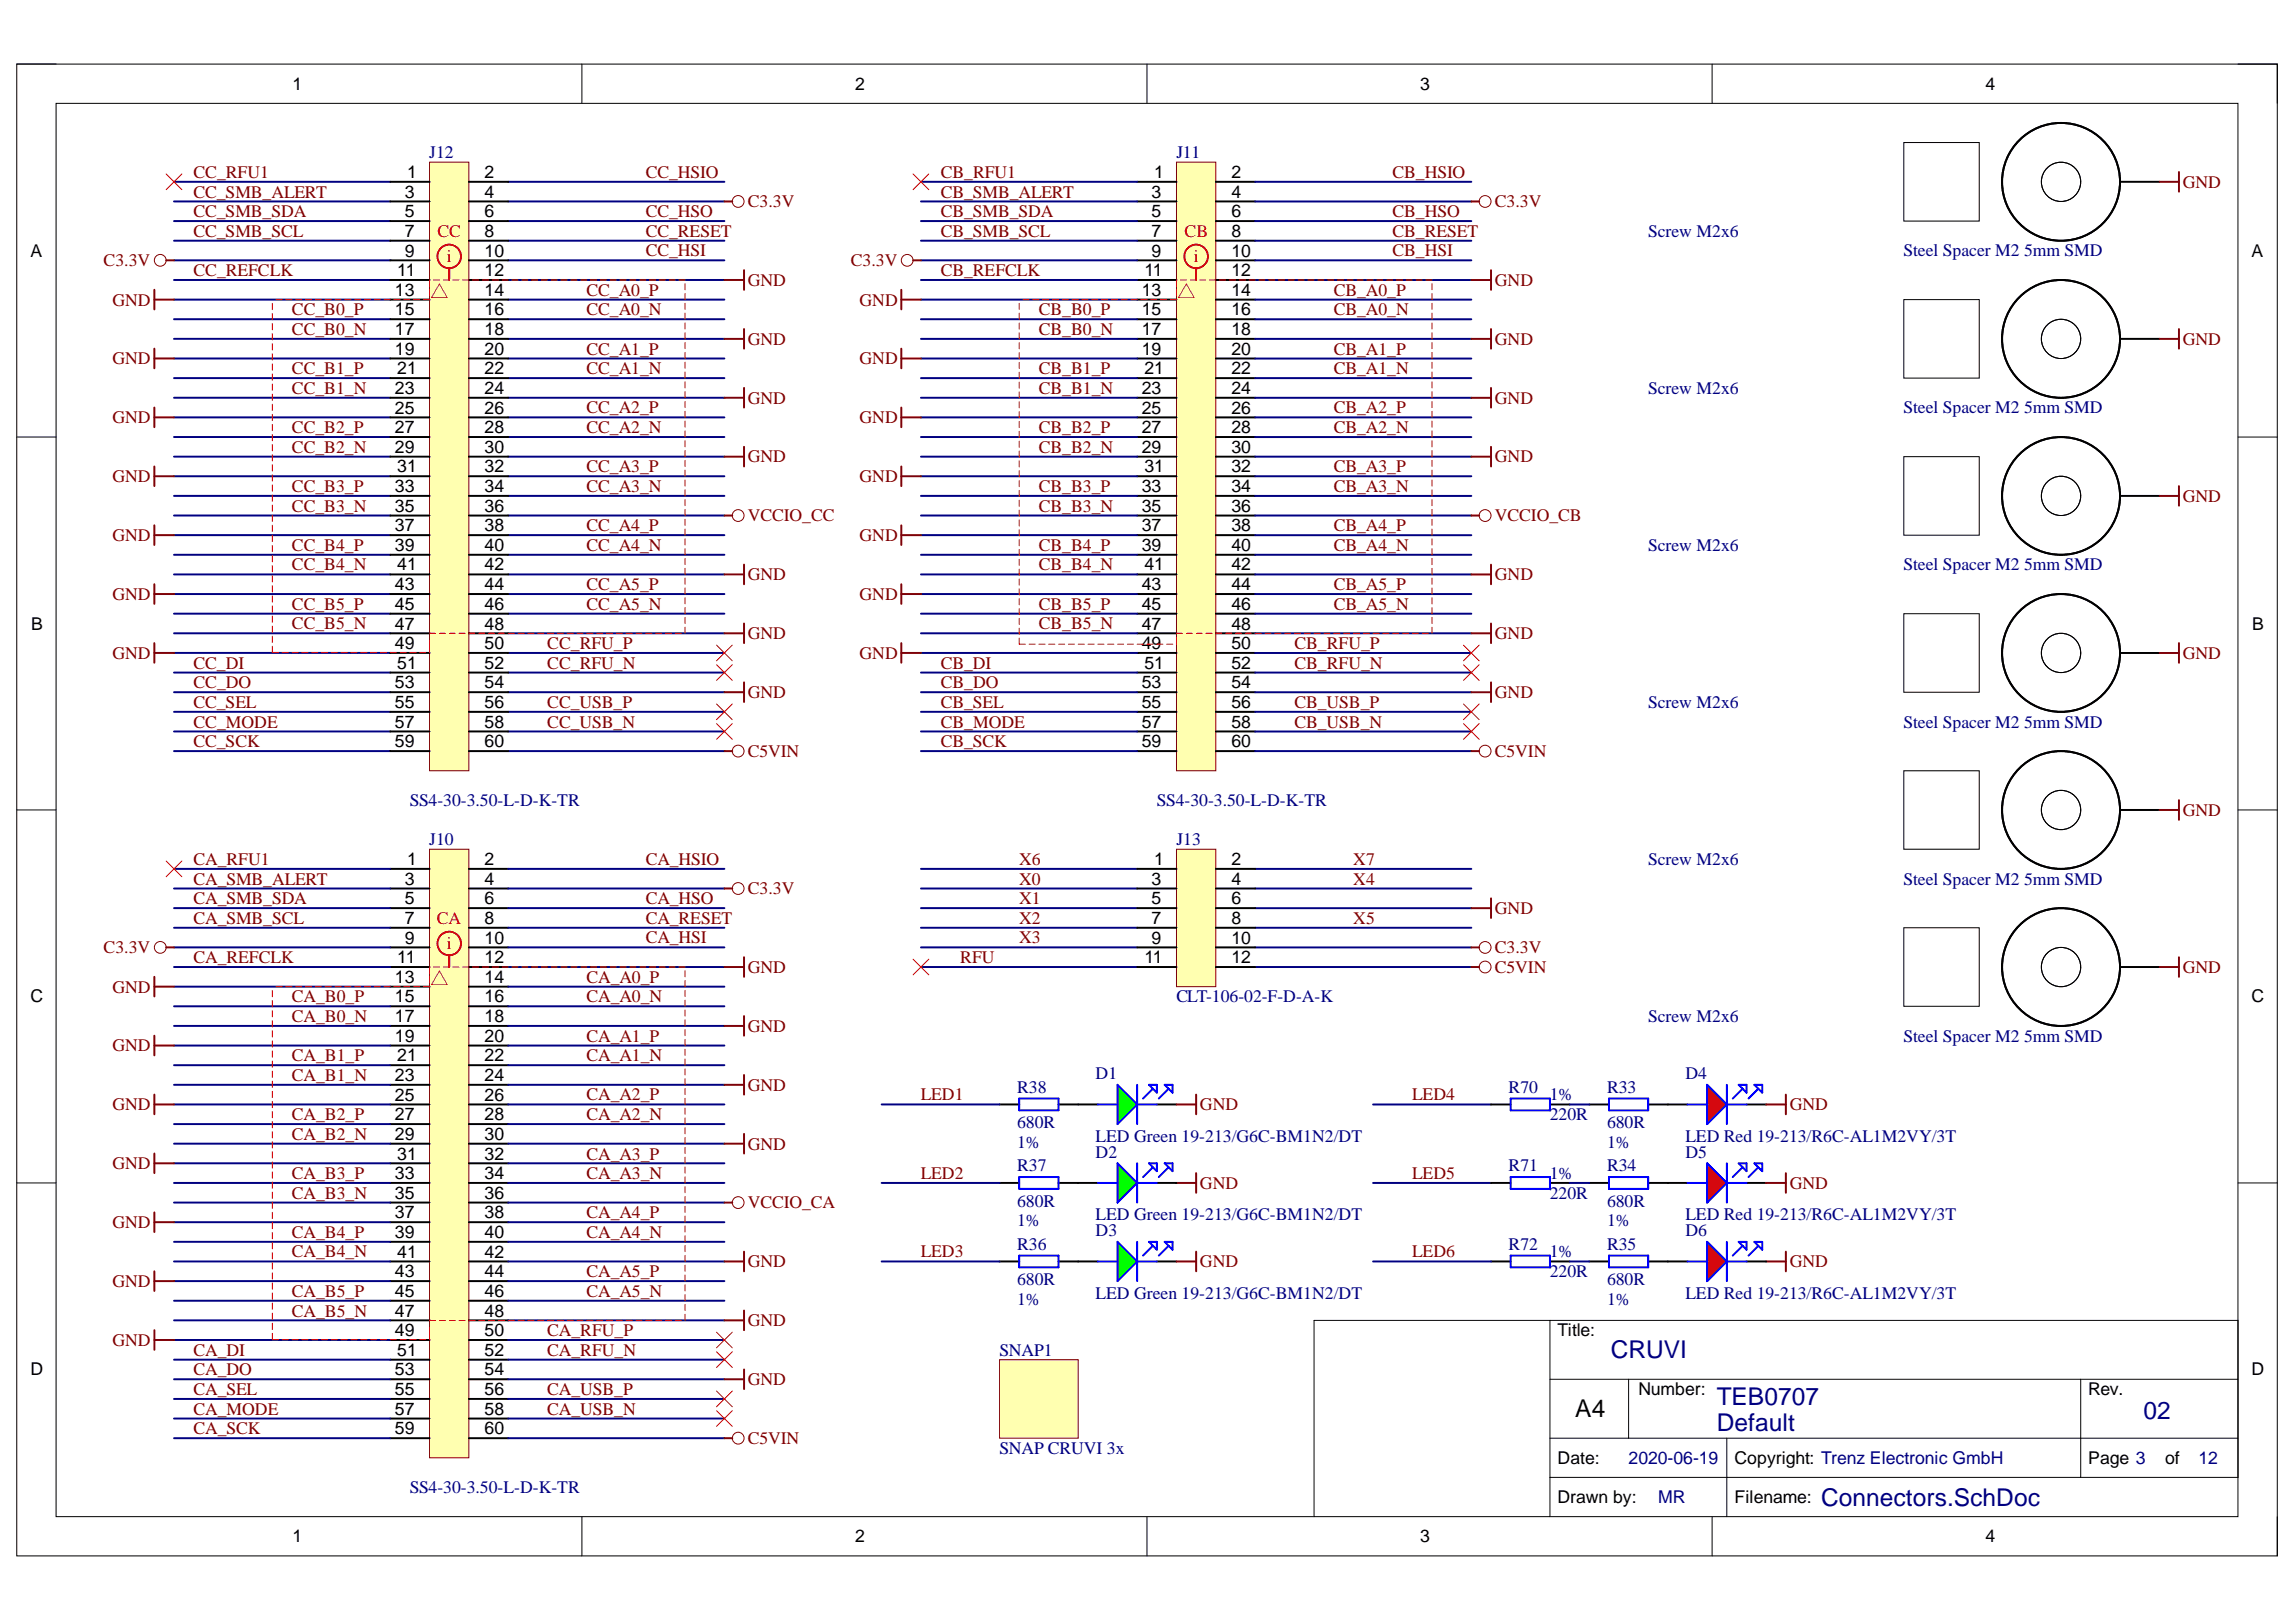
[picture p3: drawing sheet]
<svg xmlns="http://www.w3.org/2000/svg" width="297mm" height="210mm" viewBox="0 0 297 210" stroke-linecap="round" stroke-linejoin="round" font-family="sans-serif">
<defs><g id="words">
<g font-size="3.2" fill="#000080">
<text x="208.4" y="175.8">CRUVI</text>
<text x="222.1" y="185.2">Default</text>
<text x="222.1" y="181.9">TEB0707</text>
<text x="277.3" y="183.6">02</text>
<text x="235.6" y="194.8">Connectors.SchDoc</text>
</g>
<text font-size="3.2" x="203.8" y="183.4">A4</text>
<g font-size="2.3">
<text x="37.9" y="11.6">1</text>
<text x="110.7" y="11.6">2</text>
<text x="183.8" y="11.6">3</text>
<text x="256.9" y="11.6">4</text>
<text x="52.7" y="23">1</text>
<text x="62.7" y="23">2</text>
<text x="149.3" y="23">1</text>
<text x="159.3" y="23">2</text>
<text x="52.4" y="25.6">3</text>
<text x="52.4" y="28.1">5</text>
<text x="62.7" y="25.6">4</text>
<text x="62.7" y="28.1">6</text>
<text x="149" y="25.6">3</text>
<text x="149" y="28.1">5</text>
<text x="159.3" y="25.6">4</text>
<text x="159.3" y="28.1">6</text>
<text x="3.9" y="33.2">A</text>
<text x="51.4" y="35.8">11</text>
<text x="52.4" y="30.6">7</text>
<text x="52.4" y="33.2">9</text>
<text x="62.7" y="30.6">8</text>
<text x="62.7" y="33.2">10</text>
<text x="62.7" y="35.8">12</text>
<text x="148" y="35.8">11</text>
<text x="149" y="30.6">7</text>
<text x="149" y="33.2">9</text>
<text x="159.3" y="30.6">8</text>
<text x="159.3" y="33.2">10</text>
<text x="159.3" y="35.8">12</text>
<text x="291.3" y="33.2">A</text>
<text x="51.1" y="38.3">13</text>
<text x="51.1" y="40.8">15</text>
<text x="62.7" y="38.3">14</text>
<text x="62.7" y="40.8">16</text>
<text x="147.7" y="38.3">13</text>
<text x="147.7" y="40.8">15</text>
<text x="159.3" y="38.3">14</text>
<text x="159.3" y="40.8">16</text>
<text x="51.1" y="43.4">17</text>
<text x="51.1" y="45.9">19</text>
<text x="62.7" y="43.4">18</text>
<text x="62.7" y="45.9">20</text>
<text x="147.7" y="43.4">17</text>
<text x="147.7" y="45.9">19</text>
<text x="159.3" y="43.4">18</text>
<text x="159.3" y="45.9">20</text>
<text x="51.1" y="51">23</text>
<text x="51.1" y="53.5">25</text>
<text x="51.4" y="48.4">21</text>
<text x="62.7" y="48.4">22</text>
<text x="62.7" y="51">24</text>
<text x="62.7" y="53.5">26</text>
<text x="147.7" y="51">23</text>
<text x="147.7" y="53.5">25</text>
<text x="148" y="48.4">21</text>
<text x="159.3" y="48.4">22</text>
<text x="159.3" y="51">24</text>
<text x="159.3" y="53.5">26</text>
<text x="51.1" y="56.1">27</text>
<text x="51.1" y="58.6">29</text>
<text x="62.7" y="56.1">28</text>
<text x="62.7" y="58.6">30</text>
<text x="147.7" y="56.1">27</text>
<text x="147.7" y="58.6">29</text>
<text x="159.3" y="56.1">28</text>
<text x="159.3" y="58.6">30</text>
<text x="51.1" y="63.7">33</text>
<text x="51.4" y="61.1">31</text>
<text x="62.7" y="61.1">32</text>
<text x="62.7" y="63.7">34</text>
<text x="147.7" y="63.7">33</text>
<text x="148" y="61.1">31</text>
<text x="159.3" y="61.1">32</text>
<text x="159.3" y="63.7">34</text>
<text x="51.1" y="66.2">35</text>
<text x="51.1" y="68.8">37</text>
<text x="51.1" y="71.3">39</text>
<text x="62.7" y="66.2">36</text>
<text x="62.7" y="68.8">38</text>
<text x="62.7" y="71.3">40</text>
<text x="147.7" y="66.2">35</text>
<text x="147.7" y="68.8">37</text>
<text x="147.7" y="71.3">39</text>
<text x="159.3" y="66.2">36</text>
<text x="159.3" y="68.8">38</text>
<text x="159.3" y="71.3">40</text>
<text x="51.1" y="76.4">43</text>
<text x="51.4" y="73.8">41</text>
<text x="62.7" y="73.8">42</text>
<text x="62.7" y="76.4">44</text>
<text x="147.7" y="76.4">43</text>
<text x="148" y="73.8">41</text>
<text x="159.3" y="73.8">42</text>
<text x="159.3" y="76.4">44</text>
<text x="4" y="81.5">B</text>
<text x="51.1" y="78.9">45</text>
<text x="51.1" y="81.5">47</text>
<text x="62.7" y="78.9">46</text>
<text x="62.7" y="81.5">48</text>
<text x="147.7" y="78.9">45</text>
<text x="147.7" y="81.5">47</text>
<text x="159.3" y="78.9">46</text>
<text x="159.3" y="81.5">48</text>
<text x="291.4" y="81.5">B</text>
<text x="51.1" y="84">49</text>
<text x="51.1" y="89.1">53</text>
<text x="51.4" y="86.5">51</text>
<text x="62.7" y="84">50</text>
<text x="62.7" y="86.5">52</text>
<text x="62.7" y="89.1">54</text>
<text x="147.7" y="84">49</text>
<text x="147.7" y="89.1">53</text>
<text x="148" y="86.5">51</text>
<text x="159.3" y="84">50</text>
<text x="159.3" y="86.5">52</text>
<text x="159.3" y="89.1">54</text>
<text x="51.1" y="91.6">55</text>
<text x="51.1" y="94.1">57</text>
<text x="62.7" y="91.6">56</text>
<text x="62.7" y="94.1">58</text>
<text x="147.7" y="91.6">55</text>
<text x="147.7" y="94.1">57</text>
<text x="159.3" y="91.6">56</text>
<text x="159.3" y="94.1">58</text>
<text x="51.1" y="96.7">59</text>
<text x="62.7" y="96.7">60</text>
<text x="147.7" y="96.7">59</text>
<text x="159.3" y="96.7">60</text>
<text x="52.7" y="111.9">1</text>
<text x="62.7" y="111.9">2</text>
<text x="149.3" y="111.9">1</text>
<text x="159.3" y="111.9">2</text>
<text x="52.4" y="114.5">3</text>
<text x="52.4" y="117">5</text>
<text x="52.4" y="119.6">7</text>
<text x="62.7" y="114.5">4</text>
<text x="62.7" y="117">6</text>
<text x="62.7" y="119.6">8</text>
<text x="149" y="114.5">3</text>
<text x="149" y="117">5</text>
<text x="149" y="119.6">7</text>
<text x="159.3" y="114.5">4</text>
<text x="159.3" y="117">6</text>
<text x="159.3" y="119.6">8</text>
<text x="51.4" y="124.7">11</text>
<text x="52.4" y="122.1">9</text>
<text x="62.7" y="122.1">10</text>
<text x="62.7" y="124.7">12</text>
<text x="148" y="124.7">11</text>
<text x="149" y="122.1">9</text>
<text x="159.3" y="122.1">10</text>
<text x="159.3" y="124.7">12</text>
<text x="3.9" y="129.7">C</text>
<text x="51.1" y="127.2">13</text>
<text x="51.1" y="129.7">15</text>
<text x="62.7" y="127.2">14</text>
<text x="62.7" y="129.7">16</text>
<text x="291.3" y="129.7">C</text>
<text x="51.1" y="132.3">17</text>
<text x="51.1" y="134.8">19</text>
<text x="51.4" y="137.3">21</text>
<text x="62.7" y="132.3">18</text>
<text x="62.7" y="134.8">20</text>
<text x="62.7" y="137.3">22</text>
<text x="51.1" y="139.9">23</text>
<text x="51.1" y="142.4">25</text>
<text x="62.7" y="139.9">24</text>
<text x="62.7" y="142.4">26</text>
<text x="51.1" y="145">27</text>
<text x="51.1" y="147.5">29</text>
<text x="62.7" y="145">28</text>
<text x="62.7" y="147.5">30</text>
<text x="51.1" y="152.6">33</text>
<text x="51.1" y="155.1">35</text>
<text x="51.4" y="150.1">31</text>
<text x="62.7" y="150.1">32</text>
<text x="62.7" y="152.6">34</text>
<text x="62.7" y="155.1">36</text>
<text x="51.1" y="157.7">37</text>
<text x="51.1" y="160.2">39</text>
<text x="62.7" y="157.7">38</text>
<text x="62.7" y="160.2">40</text>
<text x="51.1" y="165.3">43</text>
<text x="51.1" y="167.8">45</text>
<text x="51.4" y="162.8">41</text>
<text x="62.7" y="162.8">42</text>
<text x="62.7" y="165.3">44</text>
<text x="62.7" y="167.8">46</text>
<text x="51.1" y="170.4">47</text>
<text x="51.1" y="172.9">49</text>
<text x="62.7" y="170.4">48</text>
<text x="62.7" y="172.9">50</text>
<text x="201.5" y="172.9">Title:</text>
<text x="3.9" y="178">D</text>
<text x="51.1" y="178">53</text>
<text x="51.4" y="175.4">51</text>
<text x="62.7" y="175.4">52</text>
<text x="62.7" y="178">54</text>
<text x="291.3" y="178">D</text>
<text x="51.1" y="180.5">55</text>
<text x="51.1" y="183.1">57</text>
<text x="51.1" y="185.6">59</text>
<text x="62.7" y="180.5">56</text>
<text x="62.7" y="183.1">58</text>
<text x="62.7" y="185.6">60</text>
<text x="212" y="180.5">Number:</text>
<text x="270.2" y="180.5">Rev.</text>
<text x="201.5" y="189.4">Date:</text>
<text x="224.4" y="189.4">Copyright: Trenz Electronic GmbH</text>
<text x="270.2" y="189.4">Page 3</text>
<text x="280.1" y="189.4">of</text>
<text x="201.5" y="194.5">Drawn by:</text>
<text x="224.4" y="194.5">Filename:</text>
<text x="37.9" y="199.6">1</text>
<text x="110.7" y="199.6">2</text>
<text x="183.8" y="199.6">3</text>
<text x="256.9" y="199.6">4</text>
</g>
<g font-size="2.3" fill="#800000">
<text x="25" y="23">CC_RFU1</text>
<text x="83.5" y="23">CC_HSIO</text>
<text x="121.7" y="23">CB_RFU1</text>
<text x="180.2" y="23">CB_HSIO</text>
<text x="25" y="28.1">CC_SMB_SDA</text>
<text x="25" y="25.6">CC_SMB_ALERT</text>
<text x="83.5" y="28.1">CC_HSO</text>
<text x="96.7" y="26.8">C3.3V</text>
<text x="121.7" y="28.1">CB_SMB_SDA</text>
<text x="121.7" y="25.6">CB_SMB_ALERT</text>
<text x="180.2" y="28.1">CB_HSO</text>
<text x="193.4" y="26.8">C3.3V</text>
<text x="282.4" y="24.3">GND</text>
<text x="13.4" y="34.4">C3.3V</text>
<text x="25" y="30.6">CC_SMB_SCL</text>
<text x="25" y="35.7">CC_REFCLK</text>
<text x="83.5" y="33.2">CC_HSI</text>
<text x="83.5" y="30.6">CC_RESET</text>
<text x="110.1" y="34.4">C3.3V</text>
<text x="121.7" y="30.6">CB_SMB_SCL</text>
<text x="121.7" y="35.7">CB_REFCLK</text>
<text x="180.2" y="33.2">CB_HSI</text>
<text x="180.2" y="30.6">CB_RESET</text>
<text x="14.6" y="39.6">GND</text>
<text x="37.8" y="40.8">CC_B0_P</text>
<text x="75.9" y="38.2">CC_A0_P</text>
<text x="75.9" y="40.8">CC_A0_N</text>
<text x="96.7" y="37">GND</text>
<text x="111.2" y="39.6">GND</text>
<text x="134.4" y="40.8">CB_B0_P</text>
<text x="172.5" y="38.2">CB_A0_P</text>
<text x="172.5" y="40.8">CB_A0_N</text>
<text x="193.4" y="37">GND</text>
<text x="14.6" y="47.2">GND</text>
<text x="37.8" y="43.4">CC_B0_N</text>
<text x="75.9" y="45.9">CC_A1_P</text>
<text x="96.7" y="44.6">GND</text>
<text x="111.2" y="47.2">GND</text>
<text x="134.4" y="43.4">CB_B0_N</text>
<text x="172.5" y="45.9">CB_A1_P</text>
<text x="193.4" y="44.6">GND</text>
<text x="282.4" y="44.6">GND</text>
<text x="37.8" y="48.4">CC_B1_P</text>
<text x="37.8" y="51">CC_B1_N</text>
<text x="75.9" y="48.4">CC_A1_N</text>
<text x="75.9" y="53.5">CC_A2_P</text>
<text x="96.7" y="52.2">GND</text>
<text x="134.4" y="48.4">CB_B1_P</text>
<text x="134.4" y="51">CB_B1_N</text>
<text x="172.5" y="48.4">CB_A1_N</text>
<text x="172.5" y="53.5">CB_A2_P</text>
<text x="193.4" y="52.2">GND</text>
<text x="14.6" y="54.8">GND</text>
<text x="37.8" y="56">CC_B2_P</text>
<text x="37.8" y="58.6">CC_B2_N</text>
<text x="75.9" y="56">CC_A2_N</text>
<text x="96.7" y="59.8">GND</text>
<text x="111.2" y="54.8">GND</text>
<text x="134.4" y="56">CB_B2_P</text>
<text x="134.4" y="58.6">CB_B2_N</text>
<text x="172.5" y="56">CB_A2_N</text>
<text x="193.4" y="59.8">GND</text>
<text x="14.6" y="62.4">GND</text>
<text x="37.8" y="63.7">CC_B3_P</text>
<text x="75.9" y="61.1">CC_A3_P</text>
<text x="75.9" y="63.7">CC_A3_N</text>
<text x="111.2" y="62.4">GND</text>
<text x="134.4" y="63.7">CB_B3_P</text>
<text x="172.5" y="61.1">CB_A3_P</text>
<text x="172.5" y="63.7">CB_A3_N</text>
<text x="282.4" y="64.9">GND</text>
<text x="14.6" y="70">GND</text>
<text x="37.8" y="66.2">CC_B3_N</text>
<text x="37.8" y="71.3">CC_B4_P</text>
<text x="75.9" y="68.8">CC_A4_P</text>
<text x="75.9" y="71.3">CC_A4_N</text>
<text x="96.7" y="67.5">VCCIO_CC</text>
<text x="111.2" y="70">GND</text>
<text x="134.4" y="66.2">CB_B3_N</text>
<text x="134.4" y="71.3">CB_B4_P</text>
<text x="172.5" y="68.8">CB_A4_P</text>
<text x="172.5" y="71.3">CB_A4_N</text>
<text x="193.4" y="67.5">VCCIO_CB</text>
<text x="14.6" y="77.6">GND</text>
<text x="37.8" y="73.8">CC_B4_N</text>
<text x="75.9" y="76.4">CC_A5_P</text>
<text x="96.7" y="75.1">GND</text>
<text x="111.2" y="77.6">GND</text>
<text x="134.4" y="73.8">CB_B4_N</text>
<text x="172.5" y="76.4">CB_A5_P</text>
<text x="193.4" y="75.1">GND</text>
<text x="37.8" y="78.9">CC_B5_P</text>
<text x="37.8" y="81.4">CC_B5_N</text>
<text x="75.9" y="78.9">CC_A5_N</text>
<text x="96.7" y="82.7">GND</text>
<text x="134.4" y="78.9">CB_B5_P</text>
<text x="134.4" y="81.4">CB_B5_N</text>
<text x="172.5" y="78.9">CB_A5_N</text>
<text x="193.4" y="82.7">GND</text>
<text x="14.6" y="85.3">GND</text>
<text x="25" y="86.5">CC_DI</text>
<text x="25" y="89.1">CC_DO</text>
<text x="70.8" y="84">CC_RFU_P</text>
<text x="70.8" y="86.5">CC_RFU_N</text>
<text x="111.2" y="85.3">GND</text>
<text x="121.7" y="86.5">CB_DI</text>
<text x="121.7" y="89.1">CB_DO</text>
<text x="167.5" y="84">CB_RFU_P</text>
<text x="167.5" y="86.5">CB_RFU_N</text>
<text x="282.4" y="85.3">GND</text>
<text x="25" y="91.6">CC_SEL</text>
<text x="25" y="94.1">CC_MODE</text>
<text x="70.8" y="91.6">CC_USB_P</text>
<text x="70.8" y="94.1">CC_USB_N</text>
<text x="96.7" y="90.3">GND</text>
<text x="121.7" y="91.6">CB_SEL</text>
<text x="121.7" y="94.1">CB_MODE</text>
<text x="167.5" y="91.6">CB_USB_P</text>
<text x="167.5" y="94.1">CB_USB_N</text>
<text x="193.4" y="90.3">GND</text>
<text x="25" y="96.7">CC_SCK</text>
<text x="96.7" y="98">C5VIN</text>
<text x="121.7" y="96.7">CB_SCK</text>
<text x="193.4" y="98">C5VIN</text>
<text x="282.4" y="105.6">GND</text>
<text x="25" y="111.9">CA_RFU1</text>
<text x="83.5" y="111.9">CA_HSIO</text>
<text x="131.8" y="111.9">X6</text>
<text x="175.1" y="111.9">X7</text>
<text x="25" y="117">CA_SMB_SDA</text>
<text x="25" y="119.5">CA_SMB_SCL</text>
<text x="25" y="114.5">CA_SMB_ALERT</text>
<text x="83.5" y="117">CA_HSO</text>
<text x="83.5" y="119.5">CA_RESET</text>
<text x="96.7" y="115.7">C3.3V</text>
<text x="131.8" y="114.5">X0</text>
<text x="131.8" y="117">X1</text>
<text x="131.8" y="119.5">X2</text>
<text x="175.1" y="114.5">X4</text>
<text x="175.1" y="119.5">X5</text>
<text x="193.4" y="118.3">GND</text>
<text x="13.4" y="123.3">C3.3V</text>
<text x="25" y="124.6">CA_REFCLK</text>
<text x="83.5" y="122.1">CA_HSI</text>
<text x="96.7" y="125.9">GND</text>
<text x="124.2" y="124.6">RFU</text>
<text x="131.8" y="122.1">X3</text>
<text x="193.4" y="123.3">C3.3V</text>
<text x="193.4" y="125.9">C5VIN</text>
<text x="282.4" y="125.9">GND</text>
<text x="14.6" y="128.5">GND</text>
<text x="37.8" y="129.7">CA_B0_P</text>
<text x="75.9" y="127.2">CA_A0_P</text>
<text x="75.9" y="129.7">CA_A0_N</text>
<text x="14.6" y="136.1">GND</text>
<text x="37.8" y="132.3">CA_B0_N</text>
<text x="37.8" y="137.3">CA_B1_P</text>
<text x="75.9" y="134.8">CA_A1_P</text>
<text x="75.9" y="137.3">CA_A1_N</text>
<text x="96.7" y="133.5">GND</text>
<text x="14.6" y="143.7">GND</text>
<text x="37.8" y="139.9">CA_B1_N</text>
<text x="75.9" y="142.4">CA_A2_P</text>
<text x="96.7" y="141.1">GND</text>
<text x="119.1" y="142.4">LED1</text>
<text x="155.2" y="143.7">GND</text>
<text x="182.7" y="142.4">LED4</text>
<text x="231.5" y="143.7">GND</text>
<text x="37.8" y="144.9">CA_B2_P</text>
<text x="37.8" y="147.5">CA_B2_N</text>
<text x="75.9" y="144.9">CA_A2_N</text>
<text x="96.7" y="148.8">GND</text>
<text x="14.6" y="151.3">GND</text>
<text x="37.8" y="152.6">CA_B3_P</text>
<text x="37.8" y="155.1">CA_B3_N</text>
<text x="75.9" y="150.1">CA_A3_P</text>
<text x="75.9" y="152.6">CA_A3_N</text>
<text x="119.1" y="152.6">LED2</text>
<text x="155.2" y="153.9">GND</text>
<text x="182.7" y="152.6">LED5</text>
<text x="231.5" y="153.9">GND</text>
<text x="14.6" y="158.9">GND</text>
<text x="37.8" y="160.2">CA_B4_P</text>
<text x="75.9" y="157.7">CA_A4_P</text>
<text x="75.9" y="160.2">CA_A4_N</text>
<text x="96.7" y="156.4">VCCIO_CA</text>
<text x="14.6" y="166.5">GND</text>
<text x="37.8" y="162.7">CA_B4_N</text>
<text x="37.8" y="167.8">CA_B5_P</text>
<text x="75.9" y="165.3">CA_A5_P</text>
<text x="75.9" y="167.8">CA_A5_N</text>
<text x="96.7" y="164">GND</text>
<text x="119.1" y="162.7">LED3</text>
<text x="155.2" y="164">GND</text>
<text x="182.7" y="162.7">LED6</text>
<text x="231.5" y="164">GND</text>
<text x="37.8" y="170.4">CA_B5_N</text>
<text x="70.8" y="172.9">CA_RFU_P</text>
<text x="96.7" y="171.6">GND</text>
<text x="14.6" y="174.2">GND</text>
<text x="25" y="175.4">CA_DI</text>
<text x="25" y="178">CA_DO</text>
<text x="70.8" y="175.4">CA_RFU_N</text>
<text x="96.7" y="179.3">GND</text>
<text x="25" y="180.5">CA_SEL</text>
<text x="25" y="185.6">CA_SCK</text>
<text x="25" y="183.1">CA_MODE</text>
<text x="70.8" y="180.5">CA_USB_P</text>
<text x="70.8" y="183.1">CA_USB_N</text>
<text x="96.7" y="186.9">C5VIN</text>
</g>
<g font-size="2.3" fill="#000080">
<text x="55.5" y="20.5">J12</text>
<text x="152.2" y="20.5">J11</text>
<text x="213.2" y="30.6">Screw M2x6</text>
<text x="246.3" y="33.2">Steel Spacer M2 5mm SMD</text>
<text x="213.2" y="51">Screw M2x6</text>
<text x="246.3" y="53.5">Steel Spacer M2 5mm SMD</text>
<text x="213.2" y="71.3">Screw M2x6</text>
<text x="246.3" y="73.8">Steel Spacer M2 5mm SMD</text>
<text x="213.2" y="91.6">Screw M2x6</text>
<text x="246.3" y="94.1">Steel Spacer M2 5mm SMD</text>
<text x="53" y="104.3">SS4-30-3.50-L-D-K-TR</text>
<text x="149.7" y="104.3">SS4-30-3.50-L-D-K-TR</text>
<text x="55.5" y="109.4">J10</text>
<text x="152.2" y="109.4">J13</text>
<text x="213.2" y="111.9">Screw M2x6</text>
<text x="246.3" y="114.5">Steel Spacer M2 5mm SMD</text>
<text x="152.2" y="129.7">CLT-106-02-F-D-A-K</text>
<text x="213.2" y="132.3">Screw M2x6</text>
<text x="246.3" y="134.8">Steel Spacer M2 5mm SMD</text>
<text x="131.6" y="141.4">R38</text>
<text x="141.7" y="139.6">D1</text>
<text x="195.2" y="141.4">R70</text>
<text x="200.5" y="142.4">1%</text>
<text x="207.9" y="141.4">R33</text>
<text x="218.1" y="139.6">D4</text>
<text x="131.6" y="148.5">1%</text>
<text x="131.6" y="146">680R</text>
<text x="141.7" y="147.8">LED Green 19-213/G6C-BM1N2/DT</text>
<text x="141.7" y="149.8">D2</text>
<text x="200.5" y="144.9">220R</text>
<text x="207.9" y="148.5">1%</text>
<text x="207.9" y="146">680R</text>
<text x="218.1" y="149.8">D5</text>
<text x="218.1" y="147.8">LED Red 19-213/R6C-AL1M2VY/3T</text>
<text x="131.6" y="151.6">R37</text>
<text x="195.2" y="151.6">R71</text>
<text x="200.5" y="152.6">1%</text>
<text x="200.5" y="155.1">220R</text>
<text x="207.9" y="151.6">R34</text>
<text x="131.6" y="158.7">1%</text>
<text x="131.6" y="156.1">680R</text>
<text x="131.6" y="161.7">R36</text>
<text x="141.7" y="159.9">D3</text>
<text x="141.7" y="157.9">LED Green 19-213/G6C-BM1N2/DT</text>
<text x="195.2" y="161.7">R72</text>
<text x="207.9" y="161.7">R35</text>
<text x="207.9" y="158.7">1%</text>
<text x="207.9" y="156.1">680R</text>
<text x="218.1" y="157.9">LED Red 19-213/R6C-AL1M2VY/3T</text>
<text x="218.1" y="159.9">D6</text>
<text x="131.6" y="166.3">680R</text>
<text x="200.5" y="162.7">1%</text>
<text x="200.5" y="165.3">220R</text>
<text x="207.9" y="166.3">680R</text>
<text x="131.6" y="168.9">1%</text>
<text x="141.7" y="168.1">LED Green 19-213/G6C-BM1N2/DT</text>
<text x="207.9" y="168.9">1%</text>
<text x="218.1" y="168.1">LED Red 19-213/R6C-AL1M2VY/3T</text>
<text x="129.3" y="175.4">SNAP1</text>
<text x="129.3" y="188.1">SNAP CRUVI 3x</text>
<text x="210.7" y="189.4">2020-06-19</text>
<text x="284.4" y="189.4">12</text>
<text x="53" y="193.2">SS4-30-3.50-L-D-K-TR</text>
<text x="214.5" y="194.5">MR</text>
</g>
<g font-size="2.3" fill="#f00">
<text x="56.6" y="30.6">CC</text>
<text x="57.8" y="33.9">i</text>
<text x="153.3" y="30.6">CB</text>
<text x="154.4" y="33.9">i</text>
<text x="56.5" y="119.5">CA</text>
<text x="57.8" y="122.8">i</text>
</g>
</g></defs>
<path d="M2.2 8.3h292.4v193.1h-292.4z" fill="none" stroke="#000" stroke-width=".13"/>
<path d="M7.3 13.4h282.2v182.9h-282.2z" fill-rule="evenodd" fill="#fff"/>
<g fill="none" stroke="#000" stroke-width=".13">
<path d="M2.2 8.3h5.1M7.3 13.4h282.2v182.9h-282.2zM75.3 8.3v5.1M148.4 8.3v5.1M221.5 8.3v5.1M289.5 8.3h5.1v5.1M2.2 56.6h5.1M289.5 56.6h5.1M2.2 104.8h5.1M289.5 104.8h5.1M2.2 153.1h5.1M289.5 153.1h5.1"/>
<path d="M200.5 170.9v25.4M200.5 178.5h89M210.7 178.5v7.6M269.2 178.5v12.7M75.3 196.3v5.1M148.4 196.3v5.1M200.5 191.2h89v-20.3h-119.5v25.4M200.5 186.1h89M221.5 196.3v5.1M223.4 186.1v10.2M294.6 196.3v5.1"/>
</g>
<path d="M55.6 109.9h5.1v78.8h-5.1z" fill-rule="evenodd" fill="#ffffb0"/>
<path d="M55.6 109.9h5.1v78.8h-5.1z" fill="none" stroke="#800000" stroke-width=".13"/>
<g fill="none" stroke="#000" stroke-width=".25">
<path d="M50.5 112.4h5.1M50.5 115h5.1M50.5 117.5h5.1M60.7 112.4h5M60.7 115h5M60.7 117.5h5M50.5 120.1h5.1M50.5 122.6h5.1M50.5 125.1h5.1M50.5 127.7h5.1M50.5 130.2h5.1M50.5 132.8h5.1"/>
<path d="M50.5 135.3h5.1M50.5 137.8h5.1M60.7 120.1h5M60.7 122.6h5M60.7 125.1h5M60.7 127.7h5M60.7 130.2h5M60.7 132.8h5M60.7 135.3h5M60.7 137.8h5M50.5 140.4h5.1M50.5 142.9h5.1"/>
<path d="M50.5 145.5h5.1M50.5 148h5.1M50.5 150.5h5.1M50.5 153.1h5.1M50.5 155.6h5.1M50.5 158.2h5.1M60.7 140.4h5M60.7 142.9h5M60.7 145.5h5M60.7 148h5M60.7 150.5h5M60.7 153.1h5"/>
<path d="M60.7 155.6h5M60.7 158.2h5M50.5 160.7h5.1M50.5 163.2h5.1M50.5 165.8h5.1M50.5 168.3h5.1M50.5 170.9h5.1M50.5 173.4h5.1M50.5 176h5.1M50.5 178.5h5.1M60.7 160.7h5M60.7 163.2h5"/>
<path d="M60.7 165.8h5M60.7 168.3h5M60.7 170.9h5M60.7 173.4h5M60.7 176h5M60.7 178.5h5M50.5 181h5.1M50.5 183.6h5.1M50.5 186.1h5.1M60.7 181h5M60.7 183.6h5M60.7 186.1h5"/>
</g>
<path d="M129.3 176h10.2v10.1h-10.2z" fill-rule="evenodd" fill="#ffffb0"/>
<g fill="none" stroke="#800000" stroke-width=".13">
<path d="M129.3 176h10.2v10.1h-10.2z"/>
<circle cx="20.7" cy="33.7" r=".76"/>
<circle cx="95.5" cy="26.1" r=".76"/>
<circle cx="95.5" cy="97.2" r=".76"/>
<circle cx="192.1" cy="125.1" r=".76"/>
<circle cx="192.1" cy="122.6" r=".76"/>
</g>
<g fill="none" stroke="#000080" stroke-width=".25">
<path d="M22.5 23.5h28M22.5 26.1h28M22.5 28.6h28M22.5 31.1h28M22.5 33.7h28M22.5 36.2h28M22.5 38.8h28M65.7 23.5h28M65.7 26.1h28M65.7 28.6h28M65.7 31.1h28M65.7 33.7h28"/>
<path d="M65.7 36.2h28M65.7 38.8h28M22.5 41.3h28M22.5 43.9h28M22.5 46.4h28M22.5 48.9h28M22.5 51.5h28M22.5 54h28M22.5 56.6h28M22.5 59.1h28M65.7 41.3h28M65.7 43.9h28"/>
<path d="M65.7 46.4h28M65.7 48.9h28M65.7 54h28M65.7 56.6h28M65.7 59.1h28M65.7 51.5h28M22.5 61.6h28M22.5 64.2h28M22.5 66.7h28M22.5 69.3h28M22.5 71.8h28M22.5 74.3h28"/>
<path d="M22.5 76.9h28M22.5 79.4h28M65.7 61.6h28M65.7 64.2h28M65.7 66.7h28M65.7 69.3h28M65.7 71.8h28M65.7 74.3h28M65.7 76.9h28M65.7 79.4h28M22.5 82h28M22.5 84.5h28"/>
<path d="M22.5 87h28M22.5 89.6h28M22.5 92.1h28M22.5 94.7h28M22.5 97.2h28M65.7 82h28M65.7 87h28M65.7 89.6h28M65.7 92.1h28M65.7 94.7h28M65.7 97.2h28M65.7 84.5h28"/>
<path d="M119.1 115h28M119.1 117.5h28M119.1 112.4h28M162.4 112.4h27.9M162.4 115h27.9M162.4 117.5h27.9M119.1 120.1h28M119.1 122.6h28M119.1 125.1h28M162.4 120.1h27.9M162.4 122.6h27.9M162.4 125.1h27.9"/>
</g>
<g fill="none" stroke="#800000" stroke-width=".25">
<path d="M20 37.5v2.5M20 38.8h2.5M21.5 33.7h1M93.7 26.1h1M93.7 36.2h2.6M96.3 35v2.5M20 45.1v2.6M20 52.7v2.6M20 54h2.5M20 46.4h2.5M93.7 59.1h2.6M93.7 43.9h2.6"/>
<path d="M93.7 51.5h2.6M96.3 42.6v2.5M96.3 50.2v2.5M96.3 57.8v2.6M20 60.4v2.5M20 68v2.5M20 75.6v2.5M20 76.9h2.5M20 69.3h2.5M20 61.6h2.5M93.7 74.3h2.6M96.3 73.1v2.5"/>
<path d="M20 83.2v2.6M20 84.5h2.5M93.7 82h2.6M93.7 89.6h2.6M93.7 97.2h1M96.3 80.7v2.5M96.3 88.3v2.5M190.3 117.5h2.6M192.9 116.3v2.5M190.3 122.6h1.1M190.3 125.1h1.1"/>
</g>
<path d="M21.5 22.5l2 2M23.5 22.5l-2 2M92.7 83.5l2 2M92.7 86l2 2.1M94.7 83.5l-2 2M94.7 86l-2 2.1M118.1 124.1l2.1 2.1M120.2 124.1l-2.1 2.1" fill="none" stroke="#f00" stroke-width=".13"/>
<path d="M152.2 109.9h5.1v17.8h-5.1z" fill-rule="evenodd" fill="#ffffb0"/>
<path d="M152.2 109.9h5.1v17.8h-5.1z" fill="none" stroke="#800000" stroke-width=".13"/>
<path d="M147.1 112.4h5.1M147.1 115h5.1M147.1 117.5h5.1M157.3 112.4h5.1M157.3 115h5.1M157.3 117.5h5.1M147.1 120.1h5.1M147.1 122.6h5.1M147.1 125.1h5.1M157.3 120.1h5.1M157.3 122.6h5.1M157.3 125.1h5.1" fill="none" stroke="#000" stroke-width=".25"/>
<path d="M152.2 21h5.1v78.7h-5.1z" fill-rule="evenodd" fill="#ffffb0"/>
<g fill="none" stroke="#800000" stroke-width=".13">
<path d="M152.2 21h5.1v78.7h-5.1z"/>
<circle cx="117.4" cy="33.7" r=".76"/>
<circle cx="192.1" cy="26.1" r=".76"/>
</g>
<g fill="none" stroke="#000" stroke-width=".25">
<path d="M147.1 23.5h5.1M147.1 26.1h5.1M147.1 28.6h5.1M147.1 31.1h5.1M147.1 33.7h5.1M147.1 36.2h5.1M147.1 38.8h5.1M157.3 23.5h5.1M157.3 26.1h5.1M157.3 28.6h5.1M157.3 31.1h5.1M157.3 33.7h5.1"/>
<path d="M157.3 36.2h5.1M157.3 38.8h5.1M147.1 41.3h5.1M147.1 43.9h5.1M147.1 46.4h5.1M147.1 48.9h5.1M147.1 51.5h5.1M147.1 54h5.1M147.1 56.6h5.1M147.1 59.1h5.1M157.3 41.3h5.1M157.3 43.9h5.1"/>
<path d="M157.3 46.4h5.1M157.3 48.9h5.1M157.3 51.5h5.1M157.3 54h5.1M157.3 56.6h5.1M157.3 59.1h5.1M147.1 61.6h5.1M147.1 64.2h5.1M147.1 66.7h5.1M147.1 69.3h5.1M147.1 71.8h5.1M147.1 74.3h5.1"/>
<path d="M147.1 76.9h5.1M147.1 79.4h5.1M157.3 61.6h5.1M157.3 64.2h5.1M157.3 66.7h5.1M157.3 69.3h5.1M157.3 71.8h5.1M157.3 74.3h5.1M157.3 76.9h5.1M157.3 79.4h5.1M147.1 82h5.1M147.1 84.5h5.1"/>
<path d="M147.1 87h5.1M147.1 89.6h5.1M147.1 92.1h5.1M147.1 94.7h5.1M147.1 97.2h5.1M157.3 82h5.1M157.3 84.5h5.1M157.3 87h5.1M157.3 89.6h5.1M157.3 92.1h5.1M157.3 94.7h5.1M157.3 97.2h5.1"/>
</g>
<g fill="none" stroke="#000080" stroke-width=".25">
<path d="M119.1 23.5h28M119.1 26.1h28M119.1 28.6h28M119.1 31.1h28M119.1 33.7h28M119.1 36.2h28M119.1 38.8h28M162.4 23.5h27.9M162.4 26.1h27.9M162.4 28.6h27.9M162.4 31.2h27.9M162.4 33.7h27.9"/>
<path d="M162.4 36.2h27.9M162.4 38.8h27.9M119.1 41.3h28M119.1 43.9h28M119.1 46.4h28M119.1 48.9h28M119.1 51.5h28M119.1 54h28M119.1 56.6h28M119.1 59.1h28M162.4 41.3h27.9M162.4 43.9h27.9"/>
<path d="M162.4 48.9h27.9M162.4 51.5h27.9M162.4 54h27.9M162.4 56.6h27.9M162.4 59.1h27.9M162.4 46.4h27.9M119.1 61.6h28M119.1 64.2h28M119.1 66.7h28M119.1 69.3h28M119.1 71.8h28M119.1 74.3h28"/>
<path d="M119.1 76.9h28M119.1 79.4h28M162.4 61.6h27.9M162.4 64.2h27.9M162.4 66.7h27.9M162.4 69.3h27.9M162.4 71.8h27.9M162.4 74.3h27.9M162.4 76.9h27.9M162.4 79.4h27.9M119.1 82h28M119.1 84.5h28"/>
<path d="M119.1 87h28M119.1 89.6h28M119.1 92.1h28M119.1 94.7h28M119.1 97.2h28M162.4 82h27.9M162.4 84.5h27.9M162.4 87h27.9M162.4 89.6h27.9M162.4 92.1h27.9M162.4 94.7h27.9M162.4 97.2h27.9"/>
</g>
<g fill="none" stroke="#800000" stroke-width=".25">
<path d="M116.6 37.5v2.5M116.6 38.8h2.5M118.1 33.7h1M190.3 26.1h1.1M190.3 36.2h2.6M192.9 35v2.5M116.6 45.1v2.6M116.6 52.7v2.6M116.6 54h2.5M116.6 46.4h2.5M190.3 59.1h2.6M190.3 43.9h2.6"/>
<path d="M190.3 51.5h2.6M192.9 42.6v2.5M192.9 50.2v2.5M192.9 57.8v2.6M116.6 60.4v2.5M116.6 68v2.5M116.6 75.6v2.5M116.6 76.9h2.5M116.6 69.3h2.5M116.6 61.6h2.5M190.3 74.3h2.6M192.9 73.1v2.5"/>
<path d="M116.6 83.2v2.6M116.6 84.5h2.5M190.3 82h2.6M190.3 89.6h2.6M192.9 80.7v2.5M192.9 88.3v2.6"/>
</g>
<path d="M118.1 22.5l2.1 2M120.2 22.5l-2.1 2M189.3 91.1l2.1 2M189.3 93.6l2.1 2.1M189.3 83.5l2.1 2M189.3 86l2.1 2.1M191.4 91.1l-2.1 2M191.4 93.6l-2.1 2.1M191.4 83.5l-2.1 2M191.4 86l-2.1 2.1" fill="none" stroke="#f00" stroke-width=".13"/>
<path d="M55.6 21h5.1v78.7h-5.1z" fill-rule="evenodd" fill="#ffffb0"/>
<g fill="none" stroke="#800000" stroke-width=".13">
<path d="M55.6 21h5.1v78.7h-5.1z"/>
<circle cx="95.5" cy="115" r=".76"/>
<circle cx="20.7" cy="122.6" r=".76"/>
<circle cx="95.5" cy="186.1" r=".76"/>
</g>
<g fill="none" stroke="#000" stroke-width=".25">
<path d="M50.5 23.5h5.1M50.5 26.1h5.1M50.5 28.6h5.1M50.5 31.1h5.1M50.5 33.7h5.1M50.5 36.2h5.1M50.5 38.8h5.1M60.7 23.5h5M60.7 26.1h5M60.7 28.6h5M60.7 31.1h5M60.7 33.7h5"/>
<path d="M60.7 36.2h5M60.7 38.8h5M274.3 23.5h5.1M50.5 41.3h5.1M50.5 43.9h5.1M50.5 46.4h5.1M50.5 48.9h5.1M50.5 51.5h5.1M50.5 54h5.1M50.5 56.6h5.1M50.5 59.1h5.1M60.7 41.3h5"/>
<path d="M60.7 43.9h5M60.7 46.4h5M60.7 48.9h5M60.7 51.5h5M60.7 54h5M60.7 56.6h5M60.7 59.1h5M274.3 43.9h5.1M50.5 61.6h5.1M50.5 64.2h5.1M50.5 66.7h5.1M50.5 69.3h5.1"/>
<path d="M50.5 71.8h5.1M50.5 74.3h5.1M50.5 76.9h5.1M50.5 79.4h5.1M60.7 61.6h5M60.7 64.2h5M60.7 66.7h5M60.7 69.3h5M60.7 71.8h5M60.7 74.3h5M60.7 76.9h5M60.7 79.4h5"/>
<path d="M274.3 64.2h5.1M50.5 82h5.1M50.5 84.5h5.1M50.5 87h5.1M50.5 89.6h5.1M50.5 92.1h5.1M50.5 94.7h5.1M50.5 97.2h5.1M60.7 82h5M60.7 84.5h5M60.7 87h5M60.7 89.6h5"/>
<path d="M60.7 92.1h5M60.7 94.7h5M60.7 97.2h5M274.3 84.5h5.1M274.3 104.8h5.1M274.3 125.1h5.1"/>
<circle cx="266.6" cy="23.5" r="7.6"/>
<circle cx="266.6" cy="43.9" r="7.6"/>
<circle cx="266.6" cy="64.2" r="7.6"/>
<circle cx="266.6" cy="84.5" r="7.6"/>
<circle cx="266.6" cy="104.8" r="7.6"/>
<circle cx="266.6" cy="125.1" r="7.6"/>
</g>
<g fill="none" stroke="#000080" stroke-width=".25">
<path d="M22.5 112.4h28M22.5 115h28M22.5 117.5h28M65.7 112.4h28M65.7 115h28M65.7 117.5h28M22.5 120.1h28M22.5 122.6h28M22.5 125.1h28M22.5 127.7h28M22.5 130.2h28M22.5 132.8h28"/>
<path d="M22.5 135.3h28M22.5 137.8h28M65.7 120.1h28M65.7 122.6h28M65.7 125.1h28M65.7 127.7h28M65.7 130.2h28M65.7 132.8h28M65.7 135.3h28M65.7 137.8h28M22.5 140.4h28M22.5 142.9h28"/>
<path d="M22.5 145.5h28M22.5 148h28M22.5 150.5h28M22.5 153.1h28M22.5 155.6h28M22.5 158.2h28M65.7 140.4h28M65.7 142.9h28M65.7 145.5h28M65.7 148h28M65.7 150.5h28M65.7 153.1h28"/>
<path d="M65.7 155.6h28M65.7 158.2h28M22.5 160.7h28M22.5 163.2h28M22.5 165.8h28M22.5 168.3h28M22.5 170.9h28M22.5 173.4h28M22.5 176h28M22.5 178.5h28M65.7 160.7h28M65.7 163.2h28"/>
<path d="M65.7 165.8h28M65.7 168.3h28M65.7 170.9h28M65.7 173.4h28M65.7 176h28M65.7 178.5h28M22.5 181h28M22.5 183.6h28M22.5 186.1h28M65.7 181h28M65.7 183.6h28M65.7 186.1h28"/>
</g>
<g fill="none" stroke="#800000" stroke-width=".25">
<path d="M279.4 23.5h2.5M281.9 22.3v2.5M279.4 43.9h2.5M281.9 42.6v2.5M279.4 64.2h2.5M281.9 62.9v2.5M279.4 84.5h2.5M281.9 83.2v2.6M93.7 115h1M279.4 104.8h2.5M281.9 103.5v2.6M20 126.4v2.6"/>
<path d="M20 134v2.6M20 135.3h2.5M20 127.7h2.5M21.5 122.6h1M93.7 132.8h2.6M93.7 125.1h2.6M96.3 123.9v2.5M96.3 131.5v2.5M96.3 139.1v2.6M279.4 125.1h2.5M281.9 123.9v2.5M20 141.7v2.5"/>
<path d="M20 149.3v2.5M20 156.9v2.5M20 158.2h2.5M20 150.5h2.5M20 142.9h2.5M93.7 148h2.6M93.7 140.4h2.6M96.3 146.7v2.6M20 164.5v2.6M20 165.8h2.5M20 172.1v2.6M20 173.4h2.5"/>
<path d="M93.7 163.2h2.6M93.7 170.9h2.6M93.7 178.5h2.6M96.3 162v2.5M96.3 169.6v2.5M96.3 177.2v2.6M93.7 186.1h1"/>
</g>
<g fill="none" stroke="#f00" stroke-width=".13">
<path d="M92.7 91.1l2 2M92.7 93.6l2 2.1M94.7 91.1l-2 2M94.7 93.6l-2 2.1M21.5 111.4l2 2.1M23.5 111.4l-2 2.1M92.7 172.4l2 2M92.7 174.9l2 2.1M94.7 172.4l-2 2M94.7 174.9l-2 2.1M92.7 180l2 2.1M92.7 182.6l2 2"/>
<path d="M94.7 180l-2 2.1M94.7 182.6l-2 2"/>
</g>
<g fill="none" stroke="#000" stroke-width=".13">
<path d="M246.3 18.4h9.8v10.2h-9.8zM246.3 38.8h9.8v10.1h-9.8zM246.3 59.1h9.8v10.2h-9.8zM246.3 79.4h9.8v10.2h-9.8zM246.3 99.7h9.8v10.2h-9.8zM246.3 120.1h9.8v10.1h-9.8z"/>
<circle cx="266.6" cy="23.5" r="2.54"/>
<circle cx="266.6" cy="43.9" r="2.54"/>
<circle cx="266.6" cy="64.2" r="2.54"/>
<circle cx="266.6" cy="84.5" r="2.54"/>
<circle cx="266.6" cy="104.8" r="2.54"/>
<circle cx="266.6" cy="125.1" r="2.54"/>
</g>
<path d="M144.6 140.4l2.5 2.5-2.5 2.6z" fill="#0f0"/>
<path d="M144.6 140.4l2.5 2.5-2.5 2.6z" fill="none" stroke="#00f" stroke-width=".13"/>
<path d="M129.3 142.9h2.6M136.9 142.9h5.1M149.7 142.9h2.5" fill="none" stroke="#000" stroke-width=".25"/>
<path d="M131.9 142.2h5v1.5h-5zM142 142.9h2.6M144.6 140.4l2.5 2.5-2.5 2.6zM147.1 140.4v5.1M147.1 142.9h2.6M148.6 140.4h1.1v1zM149.2 140.9l-1.3 1.3M150.7 140.4h1v1zM151.2 140.9l-1.3 1.3" fill="none" stroke="#00f" stroke-width=".25"/>
<path d="M220.9 150.5l2.5 2.6-2.5 2.5z" fill="#f00"/>
<path d="M220.9 150.5l2.5 2.6-2.5 2.5z" fill="none" stroke="#00f" stroke-width=".13"/>
<path d="M215.8 153.1h2.5M226 153.1h2.5M205.6 163.2h2.6M213.2 163.2h2.6" fill="none" stroke="#000" stroke-width=".25"/>
<path d="M218.3 153.1h2.6M220.9 150.5l2.5 2.6-2.5 2.5zM223.4 150.5v5.1M223.4 153.1h2.6M224.9 150.5h1.1v1.1zM225.4 151.1l-1.2 1.2M227 150.5h1v1.1zM227.5 151.1l-1.3 1.2M208.2 162.5h5v1.5h-5z" fill="none" stroke="#00f" stroke-width=".25"/>
<path d="M152.2 142.9h2.5M154.7 141.7v2.5M228.5 163.2h2.5M231 162v2.5" fill="none" stroke="#800000" stroke-width=".25"/>
<path d="M114.1 142.9h15.2" fill="none" stroke="#000080" stroke-width=".25"/>
<path d="M220.9 160.7l2.5 2.5-2.5 2.6z" fill="#f00"/>
<path d="M220.9 160.7l2.5 2.5-2.5 2.6z" fill="none" stroke="#00f" stroke-width=".13"/>
<path d="M129.3 153.1h2.6M136.9 153.1h2.6M215.8 163.2h2.5M226 163.2h2.5" fill="none" stroke="#000" stroke-width=".25"/>
<path d="M131.9 152.3h5v1.5h-5zM218.3 163.2h2.6M220.9 160.7l2.5 2.5-2.5 2.6zM223.4 160.7v5.1M223.4 163.2h2.6M224.9 160.7h1.1v1zM225.4 161.2l-1.2 1.3M227 160.7h1v1zM227.5 161.2l-1.3 1.3" fill="none" stroke="#00f" stroke-width=".25"/>
<path d="M144.6 160.7l2.5 2.5-2.5 2.6z" fill="#0f0"/>
<path d="M144.6 160.7l2.5 2.5-2.5 2.6z" fill="none" stroke="#00f" stroke-width=".13"/>
<path d="M205.6 153.1h2.6M213.2 153.1h2.6M139.5 163.2h2.5M149.7 163.2h2.5" fill="none" stroke="#000" stroke-width=".25"/>
<path d="M208.2 152.3h5v1.6h-5zM142 163.2h2.6M144.6 160.7l2.5 2.5-2.5 2.6zM147.1 160.7v5.1M147.1 163.2h2.6M148.6 160.7h1.1v1zM149.2 161.2l-1.3 1.3M150.7 160.7h1v1zM151.2 161.2l-1.3 1.3" fill="none" stroke="#00f" stroke-width=".25"/>
<path d="M152.2 153.1h2.5M154.7 151.8v2.6M228.5 153.1h2.5M231 151.8v2.6" fill="none" stroke="#800000" stroke-width=".25"/>
<path d="M114.1 153.1h15.2M177.6 153.1h15.3" fill="none" stroke="#000080" stroke-width=".25"/>
<path d="M144.6 150.5l2.5 2.6-2.5 2.5z" fill="#0f0"/>
<path d="M144.6 150.5l2.5 2.6-2.5 2.5z" fill="none" stroke="#00f" stroke-width=".13"/>
<path d="M139.5 153.1h2.5M149.7 153.1h2.5M129.3 163.2h2.6M136.9 163.2h2.6" fill="none" stroke="#000" stroke-width=".25"/>
<path d="M142 153.1h2.6M144.6 150.5l2.5 2.6-2.5 2.5zM147.1 150.5v5.1M147.1 153.1h2.6M148.6 150.5h1.1v1.1zM149.2 151.1l-1.3 1.2M150.7 150.5h1v1.1zM151.2 151.1l-1.3 1.2M131.9 162.5h5v1.5h-5z" fill="none" stroke="#00f" stroke-width=".25"/>
<path d="M220.9 140.4l2.5 2.5-2.5 2.6z" fill="#f00"/>
<path d="M220.9 140.4l2.5 2.5-2.5 2.6z" fill="none" stroke="#00f" stroke-width=".13"/>
<path d="M192.9 142.9h2.5M192.9 153.1h2.5M200.5 142.9h2.6M200.5 153.1h2.6M205.6 142.9h2.6M213.2 142.9h5.1M226 142.9h2.5M192.9 163.2h2.5M200.5 163.2h2.6" fill="none" stroke="#000" stroke-width=".25"/>
<path d="M195.4 142.2h5.1v1.5h-5.1zM195.4 152.3h5.1v1.6h-5.1zM208.2 142.2h5v1.5h-5zM218.3 142.9h2.6M220.9 140.4l2.5 2.5-2.5 2.6zM223.4 140.4v5.1M223.4 142.9h2.6M224.9 140.4h1.1v1zM225.4 140.9l-1.2 1.3M227 140.4h1v1zM227.5 140.9l-1.3 1.3M195.4 162.5h5.1v1.5h-5.1z" fill="none" stroke="#00f" stroke-width=".25"/>
<path d="M93.7 66.7h1M190.3 66.7h1.1M190.3 97.2h1.1M93.7 155.6h1M228.5 142.9h2.5M231 141.7v2.5M152.2 163.2h2.5M154.7 162v2.5" fill="none" stroke="#800000" stroke-width=".25"/>
<path d="M177.6 142.9h15.3M203.1 142.9h2.5M203.1 153.1h2.5M114.1 163.2h15.2M177.6 163.2h15.3M203.1 163.2h2.5" fill="none" stroke="#000080" stroke-width=".25"/>
<g fill="none" stroke="#800000" stroke-width=".13">
<circle cx="95.5" cy="66.7" r=".76"/>
<circle cx="192.1" cy="66.7" r=".77"/>
<circle cx="192.1" cy="97.2" r=".76"/>
<circle cx="95.5" cy="155.6" r=".76"/>
</g>
<g fill="none" stroke="#f00" stroke-width=".13">
<path d="M35.2 39.3v.8M35.7 38.8h.8M37 38.8h.8M38.2 38.8h.8M39.5 38.8h.8M40.8 38.8h.8M42.1 38.8h.8M43.3 38.8h.8M44.6 38.8h.8M45.9 38.8h.8M47.1 38.8h.8M48.4 38.8h.8"/>
<path d="M49.7 38.8h.8M51 38.8h.8M52.2 38.8h.8M53.5 38.8h.8M54.8 38.8h.8M55.6 36.2v.8M55.6 37.5v.8M56 36.2h.8M57.3 36.2h.8M58.6 36.2h.8M59.9 36.2h.8M61.1 36.2h.8"/>
<path d="M62.4 36.2h.8M63.7 36.2h.8M64.9 36.2h.8M66.2 36.2h.8M67.5 36.2h.8M68.8 36.2h.8M70 36.2h.8M71.3 36.2h.8M72.6 36.2h.8M73.8 36.2h.8M75.1 36.2h.8M76.4 36.2h.8"/>
<path d="M77.7 36.2h.8M78.9 36.2h.8M80.2 36.2h.8M81.5 36.2h.8M82.7 36.2h.8M84 36.2h.8M85.3 36.2h.8M86.6 36.2h.8M87.8 36.2h.8M88.6 36.7v.8M88.6 38v.8M88.6 39.2v.8"/>
<path d="M131.9 39.2v.8M132.3 38.8h.8M133.6 38.8h.8M134.9 38.8h.8M136.2 38.8h.7M137.4 38.8h.8M138.7 38.8h.8M140 38.8h.8M141.2 38.8h.8M142.5 38.8h.8M143.8 38.8h.8M145.1 38.8h.7"/>
<path d="M146.3 38.8h.8M147.6 38.8h.8M148.9 38.8h.8M150.1 38.8h.8M151.4 38.8h.8M152.2 36.2v.8M152.2 37.5v.8M152.7 36.2h.8M154 36.2h.7M155.2 36.2h.8M156.5 36.2h.8M157.8 36.2h.8"/>
<path d="M159 36.2h.8M160.3 36.2h.8M161.6 36.2h.8M162.9 36.2h.7M164.1 36.2h.8M165.4 36.2h.8M166.7 36.2h.8M167.9 36.2h.8M169.2 36.2h.8M170.5 36.2h.8M171.8 36.2h.7M173 36.2h.8"/>
<path d="M174.3 36.2h.8M175.6 36.2h.8M176.8 36.2h.8M178.1 36.2h.8M179.4 36.2h.8M180.7 36.2h.8M181.9 36.2h.8M183.2 36.2h.8M184.5 36.2h.8M185.3 36.7v.8M185.3 38v.8M185.3 39.2v.8"/>
<path d="M35.2 40.6v.8M35.2 41.9v.8M35.2 43.2v.8M35.2 44.5v.8M35.2 45.8v.8M35.2 47.1v.8M35.2 48.4v.8M35.2 49.7v.8M35.2 51v.8M35.2 52.3v.8M35.2 53.6v.8M35.2 54.9v.8"/>
<path d="M35.2 56.2v.8M35.2 57.5v.8M35.2 58.8v.9M88.6 40.5v.8M88.6 41.8v.8M88.6 43.1v.8M88.6 44.3v.8M88.6 45.6v.8M88.6 46.9v.8M88.6 48.1v.8M88.6 49.4v.8M88.6 50.7v.8"/>
<path d="M88.6 52v.7M88.6 53.2v.8M88.6 54.5v.8M88.6 55.8v.8M88.6 57v.8M88.6 58.3v.8M88.6 59.6v.8M131.9 40.5v.8M131.9 41.8v.8M131.9 43.1v.8M131.9 44.3v.8M131.9 45.6v.8"/>
<path d="M131.9 46.9v.8M131.9 48.2v.8M131.9 49.4v.8M131.9 50.7v.8M131.9 52v.8M131.9 53.3v.8M131.9 54.5v.8M131.9 55.8v.8M131.9 57.1v.8M131.9 58.4v.8M131.9 59.6v.8M185.3 40.5v.8"/>
<path d="M185.3 41.8v.8M185.3 43.1v.8M185.3 44.3v.8M185.3 45.6v.8M185.3 46.9v.8M185.3 48.1v.8M185.3 49.4v.8M185.3 50.7v.8M185.3 52v.7M185.3 53.2v.8M185.3 54.5v.8M185.3 55.8v.8"/>
<path d="M185.3 57v.8M185.3 58.3v.8M185.3 59.6v.8M35.2 60.1v.9M35.2 61.4v.9M35.2 62.8v.8M35.2 64.1v.8M35.2 65.4v.8M35.2 66.7v.8M35.2 68v.8M35.2 69.3v.8M35.2 70.6v.8"/>
<path d="M35.2 71.9v.8M35.2 73.2v.8M35.2 74.5v.8M35.2 75.8v.8M35.2 77.1v.8M35.2 78.4v.8M35.2 79.7v.8M88.6 60.8v.8M88.6 62.1v.8M88.6 63.4v.8M88.6 64.7v.7M88.6 65.9v.8"/>
<path d="M88.6 67.2v.8M88.6 68.5v.8M88.6 69.7v.8M88.6 71v.8M88.6 72.3v.8M88.6 73.5v.8M88.6 74.8v.8M88.6 76.1v.8M88.6 77.4v.7M88.6 78.6v.8M88.6 79.9v.8M131.9 60.9v.8"/>
<path d="M131.9 62.2v.8M131.9 63.5v.8M131.9 64.7v.8M131.9 66v.8M131.9 67.3v.8M131.9 68.6v.8M131.9 69.8v.8M131.9 71.1v.8M131.9 72.4v.8M131.9 73.7v.8M131.9 74.9v.8M131.9 76.2v.8"/>
<path d="M131.9 77.5v.8M131.9 78.8v.7M185.3 60.8v.8M185.3 62.1v.8M185.3 63.4v.8M185.3 64.7v.7M185.3 65.9v.8M185.3 67.2v.8M185.3 68.5v.8M185.3 69.7v.8M185.3 71v.8M185.3 72.3v.8"/>
<path d="M185.3 73.5v.8M185.3 74.8v.8M185.3 76.1v.8M185.3 77.4v.8M185.3 78.6v.8M185.3 79.9v.8M35.2 81v.8M35.2 82.3v.8M35.2 83.6v.8h.8M36.5 84.4h.8M37.8 84.4h.8M39 84.4h.8"/>
<path d="M40.3 84.4h.8M41.6 84.4h.8M42.9 84.4h.8M44.1 84.4h.8M45.4 84.4h.8M46.7 84.4h.8M47.9 84.4h.8M49.2 84.4h.8M50.5 84.4h.8M51.8 84.4h.8M53 84.4h.8M54.3 84.4h.8"/>
<path d="M55.6 82.9v1.5M55.6 82h.8M56.8 82h.8M58.1 82h.8M59.4 82h.8M60.7 82h.8M61.9 82h.8M63.2 82h.8M64.5 82h.8M65.7 82h.8M67 82h.8M68.3 82h.8"/>
<path d="M69.6 82h.8M70.8 82h.8M72.1 82h.8M73.4 82h.8M74.6 82h.8M75.9 82h.8M77.2 82h.8M78.5 82h.8M79.7 82h.8M81 82h.8M82.3 82h.8M83.5 82h.8"/>
<path d="M84.8 82h.8M86.1 82h.8M87.4 82h.8M88.6 81.2v.8M131.9 82.6v.8h.8M131.9 80v.8M131.9 81.3v.8M133.1 83.4h.8M134.4 83.4h.8M135.7 83.4h.8M136.9 83.4h.8M138.2 83.4h.8"/>
<path d="M139.5 83.4h.8M140.8 83.4h.8M142 83.4h.8M143.3 83.4h.8M144.6 83.4h.8M145.8 83.4h.8M147.1 83.4h.8M148.4 83.4h.8M149.7 83.4h.8M150.9 83.4h.8M152.2 82h.8M152.2 82.5v.9"/>
<path d="M153.5 82h.8M154.7 82h.8M156 82h.8M157.3 82h.8M158.6 82h.8M159.8 82h.8M161.1 82h.8M162.4 82h.8M163.6 82h.8M164.9 82h.8M166.2 82h.8M167.5 82h.8"/>
<path d="M168.7 82h.8M170 82h.8M171.3 82h.8M172.6 82h.7M173.8 82h.8M175.1 82h.8M176.4 82h.8M177.6 82h.8M178.9 82h.8M180.2 82h.8M181.5 82h.7M182.7 82h.8"/>
<path d="M184 82h.8M185.3 81.2v.8M35.2 128.2v.8M35.2 129.5v.8M35.2 130.8v.8M35.2 132.1v.8M35.2 133.4v.8M35.2 134.7v.8M35.2 136v.8M35.2 137.3v.8M35.2 138.6v.8M35.2 139.9v.8"/>
<path d="M35.7 127.7h.8M37 127.7h.8M38.2 127.7h.8M39.5 127.7h.8M40.8 127.7h.8M42.1 127.7h.8M43.3 127.7h.8M44.6 127.7h.8M45.9 127.7h.8M47.1 127.7h.8M48.4 127.7h.8M49.7 127.7h.8"/>
<path d="M51 127.7h.8M52.2 127.7h.8M53.5 127.7h.8M54.8 127.7h.8M55.6 125.1v.8M55.6 126.4v.8M56 125.1h.8M57.3 125.1h.8M58.6 125.1h.8M59.9 125.1h.8M61.1 125.1h.8M62.4 125.1h.8"/>
<path d="M63.7 125.1h.8M65 125.1h.7M66.2 125.1h.8M67.5 125.1h.8M68.8 125.1h.8M70 125.1h.8M71.3 125.1h.8M72.6 125.1h.8M73.9 125.1h.7M75.1 125.1h.8M76.4 125.1h.8M77.7 125.1h.8"/>
<path d="M78.9 125.1h.8M80.2 125.1h.8M81.5 125.1h.8M82.7 125.1h.8M84 125.1h.8M85.3 125.1h.8M86.6 125.1h.8M87.8 125.1h.8M88.6 125.6v.8M88.6 126.9v.8M88.6 128.2v.8M88.6 129.4v.8"/>
<path d="M88.6 130.7v.8M88.6 132v.8M88.6 133.2v.8M88.6 134.5v.8M88.6 135.8v.8M88.6 137v.8M88.6 138.3v.8M88.6 139.6v.8M35.2 141.2v.8M35.2 142.5v.8M35.2 143.8v.8M35.2 145.1v.9"/>
<path d="M35.2 146.4v.9M35.2 147.7v.9M35.2 149.1v.8M35.2 150.4v.8M35.2 151.7v.8M35.2 153v.8M35.2 154.3v.8M35.2 155.6v.8M35.2 156.9v.8M35.2 158.2v.8M35.2 159.5v.8M88.6 140.9v.8"/>
<path d="M88.6 142.1v.8M88.6 143.4v.8M88.6 144.7v.8M88.6 145.9v.8M88.6 147.2v.8M88.6 148.5v.8M88.6 149.8v.7M88.6 151v.8M88.6 152.3v.8M88.6 153.6v.8M88.6 154.8v.8M88.6 156.1v.8"/>
<path d="M88.6 157.4v.8M88.6 158.6v.8M88.6 159.9v.8M35.2 160.8v.8M35.2 162.1v.8M35.2 163.4v.8M35.2 164.7v.8M35.2 166v.8M35.2 167.3v.8M35.2 168.6v.8M35.2 169.9v.9M35.2 171.2v.9"/>
<path d="M35.2 172.5v.9h.8M36.5 173.4h.8M37.8 173.4h.8M39 173.4h.8M40.3 173.4h.8M41.6 173.4h.8M42.9 173.4h.8M44.1 173.4h.8M45.4 173.4h.8M46.7 173.4h.8M47.9 173.4h.8M49.2 173.4h.8"/>
<path d="M50.5 173.4h.8M51.8 173.4h.8M53 173.4h.8M54.3 173.4h.8M55.6 171.8v1.6M55.6 170.9h.8M56.8 170.9h.8M58.1 170.9h.8M59.4 170.9h.8M60.7 170.9h.8M61.9 170.9h.8M63.2 170.9h.8"/>
<path d="M64.5 170.9h.8M65.7 170.9h.8M67 170.9h.8M68.3 170.9h.8M69.6 170.9h.8M70.8 170.9h.8M72.1 170.9h.8M73.4 170.9h.8M74.6 170.9h.8M75.9 170.9h.8M77.2 170.9h.8M78.5 170.9h.8"/>
<path d="M79.7 170.9h.8M81 170.9h.8M82.3 170.9h.8M83.5 170.9h.8M84.8 170.9h.8M86.1 170.9h.8M87.4 170.9h.8M88.6 161.2v.8M88.6 162.5v.7M88.6 163.7v.8M88.6 165v.8M88.6 166.3v.8"/>
<path d="M88.6 167.5v.8M88.6 168.8v.8M88.6 170.1v.8"/>
</g>
<path d="M56.8 36.7l1.1 1.8h-2.1zM153.5 36.7l1 1.8h-2zM56.8 125.6l1.1 1.8h-2.1z" fill="none" stroke="#f33" stroke-width=".13"/>
<g fill="none" stroke="#f00" stroke-width=".25">
<path d="M58.1 34.7v1.5M154.7 34.7v1.5M58.1 123.6v1.5"/>
<circle cx="58.1" cy="33.2" r="1.53"/>
<circle cx="154.7" cy="33.2" r="1.53"/>
<circle cx="58.1" cy="122.1" r="1.52"/>
</g>
<use href="#words"/>
</svg>
